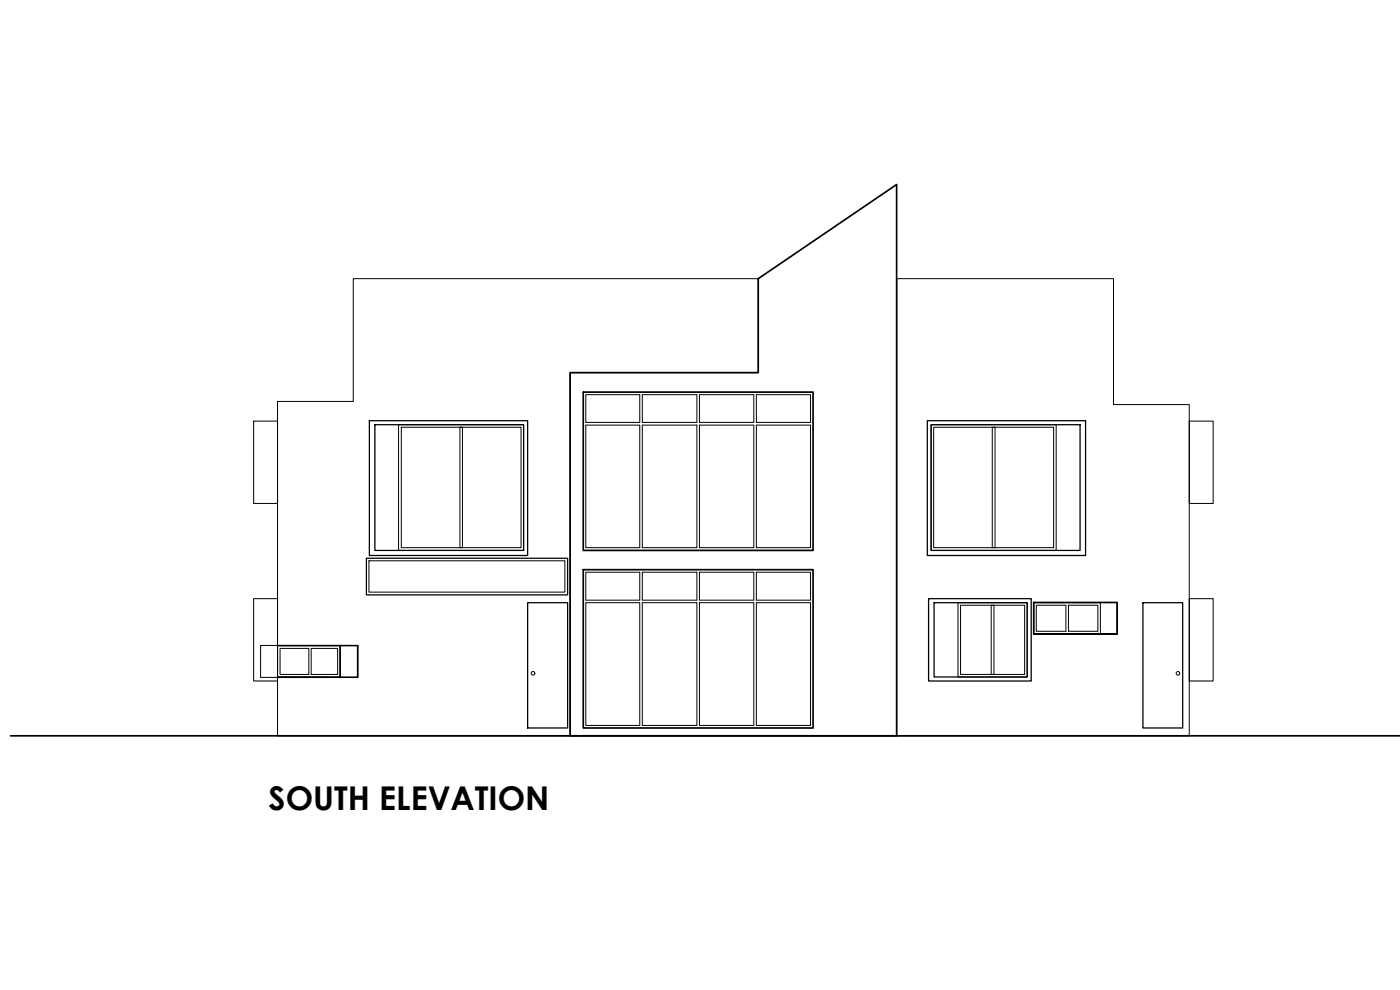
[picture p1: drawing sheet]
<svg xmlns="http://www.w3.org/2000/svg" width="420mm" height="297mm" viewBox="0 0 420 297" stroke-linecap="round" stroke-linejoin="round" font-family="sans-serif">
<defs><g id="words">
<text font-size="9.8" x="80.6" y="243.1">SOUTH ELEVATION</text>
</g></defs>
<!-- layer: A-elev section-03-MEDIUM -->
<g fill="none" stroke="#000" stroke-width=".3">
<path d="M106 83.6h121.6v28.2h-56.5v109h-87.8v-100.4h22.7zM269.1 83.6h65.1v37.8h22.7v99.4h-87.8zM175.8 118.4h16.2v8.3h-16.2zM192.8 118.4h16.3v8.3h-16.3zM209.9 118.4h16.3v8.3h-16.3zM227 118.4h16.2v8.3h-16.2zM119.6 127.4h37.5v37.7h-37.5zM120.4 128.2h36v36.1h-36zM138 128.2h.8v36.1h-.8zM175.8 127.6h16.2v36.7h-16.2zM192.8 127.6h16.3v36.7h-16.3zM209.9 127.6h16.3v36.7h-16.3z"/>
<path d="M227 127.6h16.2v36.7h-16.2zM279.4 127.4h37.6v37.7h-37.6zM280.2 128.2h36v36.1h-36zM297.8 128.2h.8v36.1h-.8zM110.7 168.3h58.8v9.4h-58.8zM175.8 171.7h16.2v8.4h-16.2zM192.8 171.7h16.3v8.4h-16.3zM209.9 171.7h16.3v8.4h-16.3zM227 171.7h16.2v8.4h-16.2zM83.3 193.7h18.8v9.4h-18.8zM84.1 194.5h8.6v7.9h-8.6zM93.4 194.5h7.9v7.9h-7.9z"/>
<path d="M175.8 180.8h16.2v36.9h-16.2zM192.8 180.8h16.3v36.9h-16.3zM209.9 180.8h16.3v36.9h-16.3zM227 180.8h16.2v36.9h-16.2zM287.5 180.8h20.8v22.3h-20.8zM288.3 181.6h19.2v20.8h-19.2zM297.5 181.6h.8v20.8h-.8zM310.2 180.8h20v9.4h-20zM311 181.6h8.9v7.8h-8.9zM320.7 181.6h8.8v7.8h-8.8z"/>
</g>
<!-- layer: A-elev section-02- BOLD -->
<g fill="none" stroke="#000" stroke-width=".38">
<path d="M110.8 126.2h47.5v40.5h-47.5zM112.5 127.4h44.6v37.7h-44.6zM278.3 126.2h47.5v40.5h-47.5zM279.4 127.4h44.7v37.7h-44.7zM110 167.5h60.3v11h-60.3zM278.7 179.6h30.8v24.7h-30.8zM83.3 193.7h24v9.5h-24h18.8v-9.5zM102.1 193.7h5.3v9.5h-5.3zM158.3 180.8h12v37.6h-12zM280.3 180.8h28v22.3h-28zM310.2 180.7l25.1 .1zM310.2 190.2l25.1 .1z"/>
<path d="M310.2 180.8v9.4zM335.3 180.8v9.4zM343 180.8h11.9v37.6h-11.9z"/>
</g>
<!-- layer: A-elev section- 01-XBOLD -->
<path d="M171.1 111.8h56.5v-28.2l41.5-28.2v165.4h-98zM175 117.7h69v47.4h-69zM175 170.9h69v47.5h-69zM3.2 220.8h417" fill="none" stroke="#000" stroke-width=".51"/>
<!-- layer: A-elev section-05- XLITE -->
<path d="M76.1 126.4h7.2v24.7h-7.2zM356.9 126.4h7.2v24.7h-7.2zM356.9 179.6h7.2v24.7h-7.2zM83.3 193.7h-5.1v9.5h5.1v-23.6h-7.2v24.7h7.2v-6.7" fill="none" stroke="#000" stroke-width=".3"/>
<!-- layer: Ar-DIM-01 -->
<g fill="none" stroke="#000" stroke-width=".3">
<circle cx="160" cy="202" r=".54"/>
<circle cx="353.5" cy="202" r=".54"/>
</g>
<use href="#words"/>
</svg>
